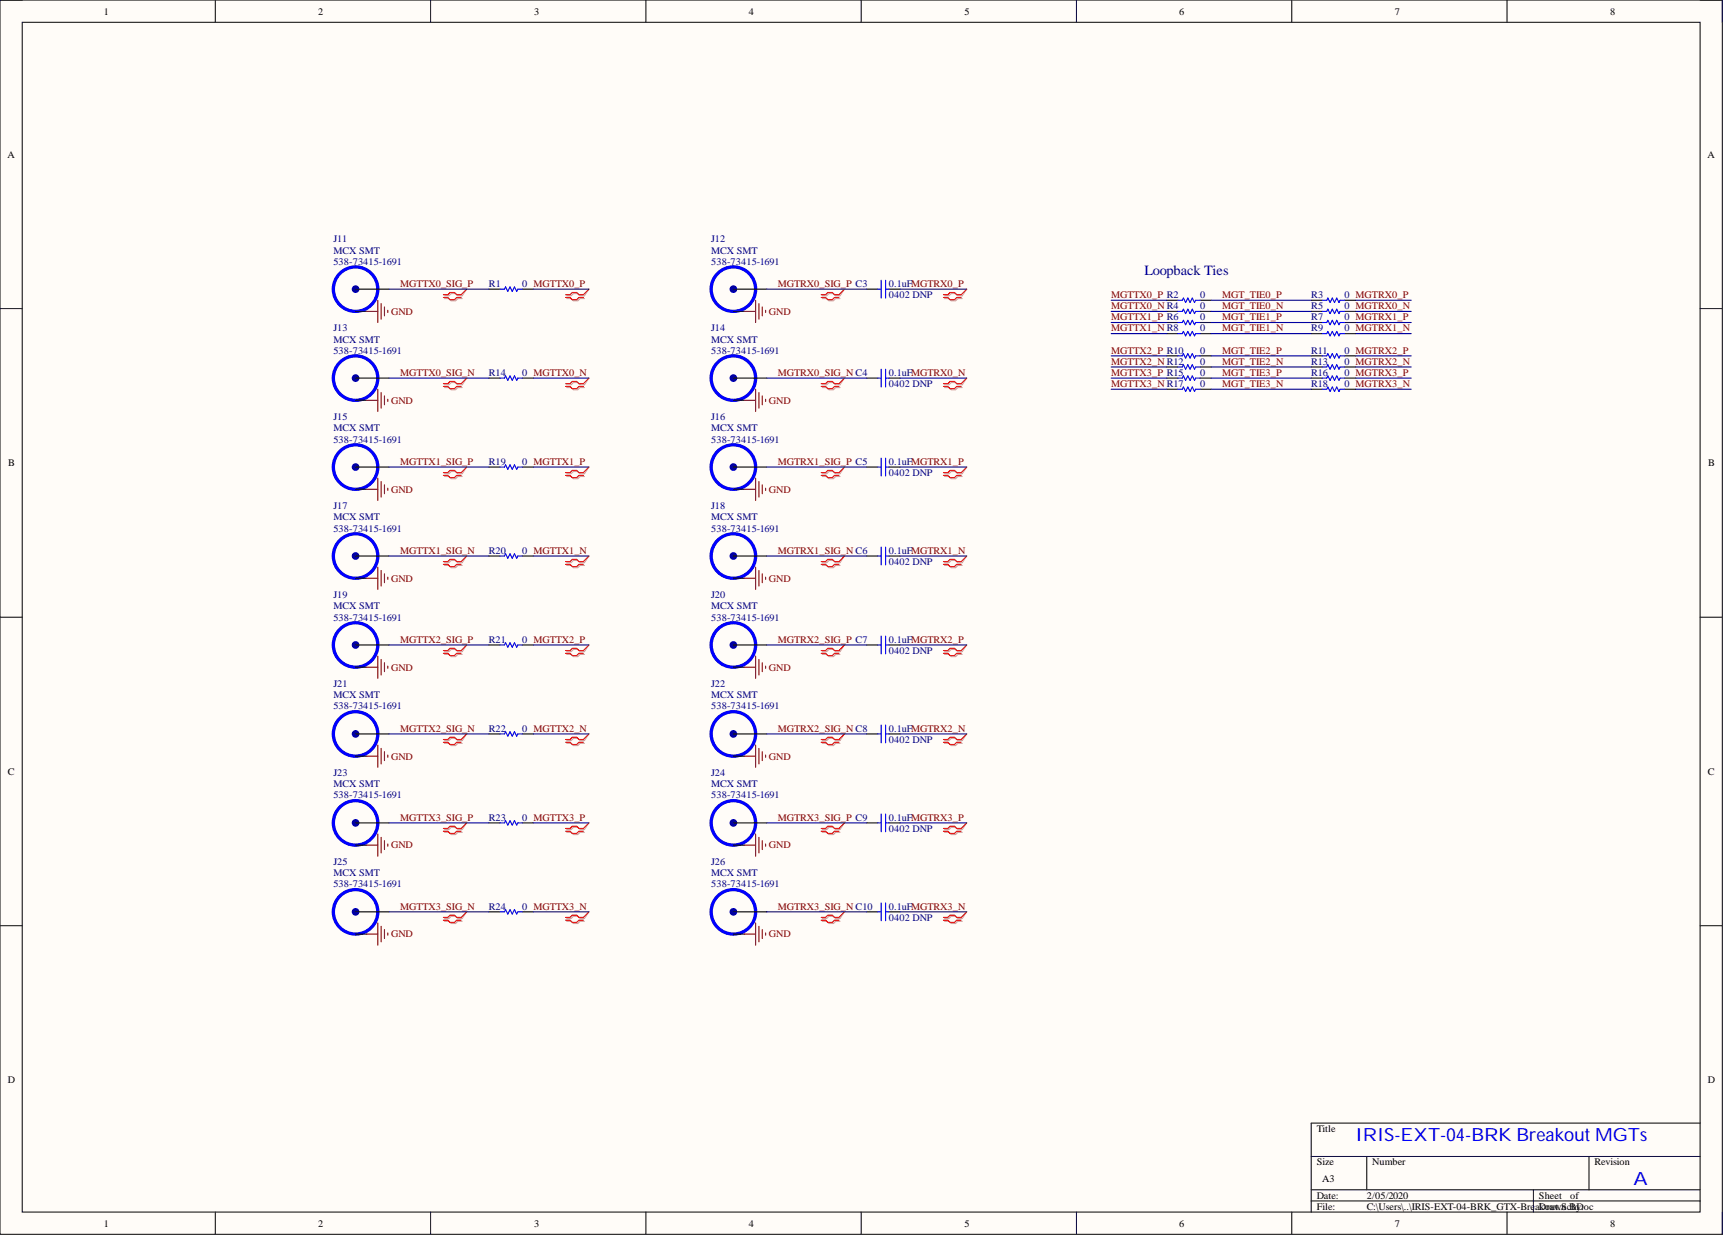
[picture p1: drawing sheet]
<svg xmlns="http://www.w3.org/2000/svg" width="393mm" height="282mm" viewBox="0 0 393 282" stroke-linecap="round" stroke-linejoin="round" font-family="sans-serif">
<defs><g id="words">
<g font-size="4.1" fill="#00f">
<text x="309.5" y="260.3">IRIS-EXT-04-BRK Breakout MGTs</text>
<text x="372.9" y="270.5">A</text>
</g>
<text font-size="3.2" fill="#000080" x="261.3" y="62.8">Loopback Ties</text>
<g font-size="2.3">
<text x="23.7" y="3.3">1</text>
<text x="72.6" y="3.3">2</text>
<text x="121.9" y="3.3">3</text>
<text x="171" y="3.3">4</text>
<text x="220.2" y="3.3">5</text>
<text x="269.2" y="3.3">6</text>
<text x="318.4" y="3.3">7</text>
<text x="367.6" y="3.3">8</text>
<text x="1.7" y="36">A</text>
<text x="389.8" y="36">A</text>
<text x="1.9" y="106.4">B</text>
<text x="390" y="106.4">B</text>
<text x="1.8" y="176.8">C</text>
<text x="389.9" y="176.8">C</text>
<text x="1.8" y="247.3">D</text>
<text x="389.9" y="247.3">D</text>
<text x="300.6" y="258.4">Title</text>
<text x="300.6" y="266">Size</text>
<text x="301.9" y="269.8">A3</text>
<text x="313.3" y="266">Number</text>
<text x="364" y="266">Revision</text>
<text x="300.6" y="273.6">Date:</text>
<text x="312" y="273.6">2/05/2020</text>
<text x="351.3" y="273.6">Sheet</text>
<text x="358.5" y="273.6">of</text>
<text x="23.7" y="279.9">1</text>
<text x="72.6" y="279.9">2</text>
<text x="121.9" y="279.9">3</text>
<text x="171" y="279.9">4</text>
<text x="220.2" y="279.9">5</text>
<text x="269.2" y="279.9">6</text>
<text x="300.6" y="276.1">File:</text>
<text x="312" y="276.1">C:\Users\..\IRIS-EXT-04-BRK_GTX-Breakout.SchD</text>
<text x="318.4" y="279.9">7</text>
<text x="351.3" y="276.1">Drawn By:oc</text>
<text x="367.6" y="279.9">8</text>
</g>
<g font-size="2.3" fill="#000080">
<text x="76.1" y="55.3">J11</text>
<text x="76.1" y="57.9">MCX SMT</text>
<text x="162.4" y="55.3">J12</text>
<text x="162.4" y="57.9">MCX SMT</text>
<text x="76.1" y="60.4">538-73415-1691</text>
<text x="111.6" y="65.5">R1</text>
<text x="119.2" y="65.5">0 MGTTX0_P</text>
<text x="162.4" y="60.4">538-73415-1691</text>
<text x="202.9" y="65.5">0.1uFMGTRX0_P</text>
<text x="202.9" y="68">0402 DNP</text>
<text x="274" y="68">0</text>
<text x="274" y="70.6">0</text>
<text x="299.3" y="68">R3</text>
<text x="299.3" y="70.6">R5</text>
<text x="306.9" y="68">0 MGTRX0_P</text>
<text x="306.9" y="70.6">0 MGTRX0_N</text>
<text x="76.1" y="75.6">J13</text>
<text x="162.4" y="75.6">J14</text>
<text x="274" y="73.1">0</text>
<text x="274" y="75.6">0</text>
<text x="299.3" y="73.1">R7</text>
<text x="299.3" y="75.6">R9</text>
<text x="306.9" y="73.1">0 MGTRX1_P</text>
<text x="306.9" y="75.6">0 MGTRX1_N</text>
<text x="76.1" y="80.7">538-73415-1691</text>
<text x="76.1" y="78.2">MCX SMT</text>
<text x="162.4" y="80.7">538-73415-1691</text>
<text x="162.4" y="78.2">MCX SMT</text>
<text x="274" y="80.7">0</text>
<text x="274" y="83.3">0</text>
<text x="299.3" y="80.7">R11</text>
<text x="299.3" y="83.3">R13</text>
<text x="306.9" y="80.7">0 MGTRX2_P</text>
<text x="306.9" y="83.3">0 MGTRX2_N</text>
<text x="111.6" y="85.8">R14</text>
<text x="119.2" y="85.8">0 MGTTX0_N</text>
<text x="202.9" y="85.8">0.1uFMGTRX0_N</text>
<text x="202.9" y="88.3">0402 DNP</text>
<text x="274" y="85.8">0</text>
<text x="274" y="88.3">0</text>
<text x="299.3" y="85.8">R16</text>
<text x="299.3" y="88.3">R18</text>
<text x="306.9" y="85.8">0 MGTRX3_P</text>
<text x="306.9" y="88.3">0 MGTRX3_N</text>
<text x="76.1" y="95.9">J15</text>
<text x="162.4" y="95.9">J16</text>
<text x="76.1" y="101">538-73415-1691</text>
<text x="76.1" y="98.5">MCX SMT</text>
<text x="162.4" y="101">538-73415-1691</text>
<text x="162.4" y="98.5">MCX SMT</text>
<text x="111.6" y="106.1">R19</text>
<text x="119.2" y="106.1">0 MGTTX1_P</text>
<text x="202.9" y="106.1">0.1uFMGTRX1_P</text>
<text x="202.9" y="108.6">0402 DNP</text>
<text x="76.1" y="116.2">J17</text>
<text x="76.1" y="118.8">MCX SMT</text>
<text x="162.4" y="116.2">J18</text>
<text x="162.4" y="118.8">MCX SMT</text>
<text x="76.1" y="121.3">538-73415-1691</text>
<text x="162.4" y="121.3">538-73415-1691</text>
<text x="111.6" y="126.4">R20</text>
<text x="119.2" y="126.4">0 MGTTX1_N</text>
<text x="202.9" y="126.4">0.1uFMGTRX1_N</text>
<text x="202.9" y="128.9">0402 DNP</text>
<text x="76.1" y="136.5">J19</text>
<text x="162.4" y="136.5">J20</text>
<text x="76.1" y="141.6">538-73415-1691</text>
<text x="76.1" y="139.1">MCX SMT</text>
<text x="162.4" y="141.6">538-73415-1691</text>
<text x="162.4" y="139.1">MCX SMT</text>
<text x="111.6" y="146.7">R21</text>
<text x="119.2" y="146.7">0 MGTTX2_P</text>
<text x="202.9" y="146.7">0.1uFMGTRX2_P</text>
<text x="202.9" y="149.2">0402 DNP</text>
<text x="76.1" y="161.9">538-73415-1691</text>
<text x="76.1" y="156.8">J21</text>
<text x="76.1" y="159.4">MCX SMT</text>
<text x="162.4" y="161.9">538-73415-1691</text>
<text x="162.4" y="156.8">J22</text>
<text x="162.4" y="159.4">MCX SMT</text>
<text x="111.6" y="167">R22</text>
<text x="119.2" y="167">0 MGTTX2_N</text>
<text x="202.9" y="167">0.1uFMGTRX2_N</text>
<text x="202.9" y="169.5">0402 DNP</text>
<text x="76.1" y="177.2">J23</text>
<text x="76.1" y="179.7">MCX SMT</text>
<text x="162.4" y="177.2">J24</text>
<text x="162.4" y="179.7">MCX SMT</text>
<text x="76.1" y="182.2">538-73415-1691</text>
<text x="162.4" y="182.2">538-73415-1691</text>
<text x="111.6" y="187.3">R23</text>
<text x="119.2" y="187.3">0 MGTTX3_P</text>
<text x="202.9" y="187.3">0.1uFMGTRX3_P</text>
<text x="202.9" y="189.8">0402 DNP</text>
<text x="76.1" y="197.5">J25</text>
<text x="162.4" y="197.5">J26</text>
<text x="76.1" y="202.5">538-73415-1691</text>
<text x="76.1" y="200">MCX SMT</text>
<text x="162.4" y="202.5">538-73415-1691</text>
<text x="162.4" y="200">MCX SMT</text>
<text x="111.6" y="207.6">R24</text>
<text x="119.2" y="207.6">0 MGTTX3_N</text>
<text x="202.9" y="207.6">0.1uFMGTRX3_N</text>
<text x="202.9" y="210.1">0402 DNP</text>
</g>
<g font-size="2.3" fill="#800000">
<text x="91.3" y="65.5">MGTTX0_SIG_P</text>
<text x="177.6" y="65.5">MGTRX0_SIG_P C3</text>
<text x="89.3" y="71.8">GND</text>
<text x="175.5" y="71.8">GND</text>
<text x="253.7" y="68">MGTTX0_P R2</text>
<text x="253.7" y="70.6">MGTTX0_N R4</text>
<text x="279" y="68">MGT_TIE0_P</text>
<text x="279" y="70.6">MGT_TIE0_N</text>
<text x="253.7" y="73.1">MGTTX1_P R6</text>
<text x="253.7" y="75.6">MGTTX1_N R8</text>
<text x="279" y="73.1">MGT_TIE1_P</text>
<text x="279" y="75.6">MGT_TIE1_N</text>
<text x="253.7" y="80.7">MGTTX2_P R10</text>
<text x="253.7" y="83.3">MGTTX2_N R12</text>
<text x="279" y="80.7">MGT_TIE2_P</text>
<text x="279" y="83.3">MGT_TIE2_N</text>
<text x="91.3" y="85.8">MGTTX0_SIG_N</text>
<text x="177.6" y="85.8">MGTRX0_SIG_N C4</text>
<text x="253.7" y="85.8">MGTTX3_P R15</text>
<text x="253.7" y="88.3">MGTTX3_N R17</text>
<text x="279" y="85.8">MGT_TIE3_P</text>
<text x="279" y="88.3">MGT_TIE3_N</text>
<text x="89.3" y="92.1">GND</text>
<text x="175.5" y="92.1">GND</text>
<text x="91.3" y="106.1">MGTTX1_SIG_P</text>
<text x="177.6" y="106.1">MGTRX1_SIG_P C5</text>
<text x="89.3" y="112.4">GND</text>
<text x="175.5" y="112.4">GND</text>
<text x="91.3" y="126.4">MGTTX1_SIG_N</text>
<text x="177.6" y="126.4">MGTRX1_SIG_N C6</text>
<text x="89.3" y="132.7">GND</text>
<text x="175.5" y="132.7">GND</text>
<text x="91.3" y="146.7">MGTTX2_SIG_P</text>
<text x="177.6" y="146.7">MGTRX2_SIG_P C7</text>
<text x="89.3" y="153">GND</text>
<text x="175.5" y="153">GND</text>
<text x="91.3" y="167">MGTTX2_SIG_N</text>
<text x="177.6" y="167">MGTRX2_SIG_N C8</text>
<text x="89.3" y="173.3">GND</text>
<text x="175.5" y="173.3">GND</text>
<text x="91.3" y="187.3">MGTTX3_SIG_P</text>
<text x="177.6" y="187.3">MGTRX3_SIG_P C9</text>
<text x="89.3" y="193.6">GND</text>
<text x="175.5" y="193.6">GND</text>
<text x="91.3" y="207.6">MGTTX3_SIG_N</text>
<text x="177.6" y="207.6">MGTRX3_SIG_N C10</text>
<text x="89.3" y="214">GND</text>
<text x="175.5" y="214">GND</text>
</g>
</g></defs>
<path d="M0 0h393.2v281.7h-393.2z" fill-rule="evenodd" fill="#fffcf8"/>
<path d="M0 0h393.2v281.7h-393.2z" fill="none" stroke="#000" stroke-width=".23"/>
<path d="M5.1 5.1h383v271.5h-383z" fill-rule="evenodd" fill="#fffcf8"/>
<g fill="none" stroke="#000" stroke-width=".23">
<path d="M0 0h5.1M5.1 5.1h383v271.5h-383zM49.1 0v5.1M98.3 0v5.1M147.4 0v5.1M196.6 0v5.1M245.7 0v5.1M294.9 0v5.1M344 0v5.1M388.1 0h5.1v5.1M0 70.4h5.1M388.1 70.4h5.1"/>
<path d="M0 140.9h5.1M388.1 140.9h5.1M0 211.3h5.1M388.1 211.3h5.1M388.1 256.3h-88.8v20.3M49.1 276.6v5.1M98.3 276.6v5.1M147.4 276.6v5.1M196.6 276.6v5.1M245.7 276.6v5.1M294.9 276.6v5.1M299.3 263.9h88.8"/>
<path d="M299.3 271.6h88.8M299.3 274.1h88.8M312 263.9v7.7M344 276.6v5.1M350.1 271.6v5M362.8 263.9v7.7M393.2 276.6v5.1"/>
</g>
<circle cx="81.2" cy="66" r="5.1" fill="none" stroke="#00f" stroke-width=".75"/>
<path d="M81.2 71.1h2.5" fill="none" stroke="#000" stroke-width=".25"/>
<circle cx="81.2" cy="66" r=".76" fill="#0000bf"/>
<circle cx="81.2" cy="66" r=".76" fill="none" stroke="#0000bf" stroke-width=".23"/>
<path d="M81.2 66h7.6M81.2 91.4h2.5" fill="none" stroke="#000" stroke-width=".25"/>
<circle cx="81.2" cy="86.3" r="5.1" fill="none" stroke="#00f" stroke-width=".75"/>
<circle cx="81.2" cy="86.3" r=".76" fill="#0000bf"/>
<circle cx="81.2" cy="86.3" r=".76" fill="none" stroke="#0000bf" stroke-width=".23"/>
<path d="M111.6 66h2.6M119.2 66h2.6M81.2 86.3h7.6M111.6 86.3h2.6M119.2 86.3h2.6M81.2 111.7h2.5" fill="none" stroke="#000" stroke-width=".25"/>
<path d="M114.2 66h1l.2-.5 .5 1 .5-1 .5 1 .6-1 .5 1 .2-.5h1M114.2 86.3h1l.2-.5 .5 1 .5-1 .5 1 .6-1 .5 1 .2-.5h1" fill="none" stroke="#00f" stroke-width=".25"/>
<path d="M83.7 71.1h2.5M86.2 68.5v5.1M87 69.3v3.5M87.8 70.1v2M88.5 70.8v.5M83.7 91.4h2.5M86.2 88.8v5.1M87 89.6v3.6M87.8 90.4v2M88.5 91.1v.5" fill="none" stroke="#800000" stroke-width=".25"/>
<circle cx="81.2" cy="106.6" r="5.1" fill="none" stroke="#00f" stroke-width=".75"/>
<circle cx="81.2" cy="106.6" r=".76" fill="#0000bf"/>
<circle cx="81.2" cy="106.6" r=".76" fill="none" stroke="#0000bf" stroke-width=".23"/>
<path d="M81.2 106.6h7.6M111.6 106.6h2.6M119.2 106.6h2.6M81.2 132h2.5" fill="none" stroke="#000" stroke-width=".25"/>
<path d="M83.7 111.7h2.5M86.2 109.1v5.1M87 109.9v3.6M87.8 110.7v2M88.5 111.4v.5" fill="none" stroke="#800000" stroke-width=".25"/>
<path d="M114.2 106.6h1l.2-.5 .5 1 .5-1 .5 1 .6-1 .5 1 .2-.5h1" fill="none" stroke="#00f" stroke-width=".25"/>
<circle cx="81.2" cy="126.9" r="5.1" fill="none" stroke="#00f" stroke-width=".75"/>
<circle cx="81.2" cy="126.9" r=".76" fill="#0000bf"/>
<circle cx="81.2" cy="126.9" r=".76" fill="none" stroke="#0000bf" stroke-width=".23"/>
<path d="M81.2 126.9h7.6M111.6 126.9h2.6M119.2 126.9h2.6M81.2 152.3h2.5" fill="none" stroke="#000" stroke-width=".25"/>
<path d="M83.7 132h2.5M86.2 129.4v5.1M87 130.2v3.6M87.8 131v2M88.5 131.7v.5" fill="none" stroke="#800000" stroke-width=".25"/>
<path d="M114.2 126.9h1l.2-.5 .5 1 .5-1 .5 1 .6-1 .5 1 .2-.5h1" fill="none" stroke="#00f" stroke-width=".25"/>
<circle cx="81.2" cy="147.2" r="5.1" fill="none" stroke="#00f" stroke-width=".75"/>
<circle cx="81.2" cy="147.2" r=".76" fill="#0000bf"/>
<circle cx="81.2" cy="147.2" r=".76" fill="none" stroke="#0000bf" stroke-width=".23"/>
<path d="M81.2 147.2h7.6M111.6 147.2h2.6M119.2 147.2h2.6M81.2 172.6h2.5" fill="none" stroke="#000" stroke-width=".25"/>
<path d="M83.7 152.3h2.5M86.2 149.7v5.1M87 150.5v3.6M87.8 151.3v2M88.5 152v.5" fill="none" stroke="#800000" stroke-width=".25"/>
<path d="M114.2 147.2h1l.2-.5 .5 1 .5-1 .5 1 .6-1 .5 1 .2-.5h1" fill="none" stroke="#00f" stroke-width=".25"/>
<circle cx="81.2" cy="167.5" r="5.1" fill="none" stroke="#00f" stroke-width=".75"/>
<circle cx="81.2" cy="167.5" r=".76" fill="#0000bf"/>
<circle cx="81.2" cy="167.5" r=".76" fill="none" stroke="#0000bf" stroke-width=".23"/>
<path d="M81.2 167.5h7.6M111.6 167.5h2.6M119.2 167.5h2.6M81.2 192.9h2.5" fill="none" stroke="#000" stroke-width=".25"/>
<path d="M83.7 172.6h2.5M86.2 170v5.1M87 170.8v3.6M87.8 171.6v2M88.5 172.3v.5" fill="none" stroke="#800000" stroke-width=".25"/>
<path d="M114.2 167.5h1l.2-.5 .5 1 .5-1 .5 1 .6-1 .5 1 .2-.5h1" fill="none" stroke="#00f" stroke-width=".25"/>
<circle cx="81.2" cy="187.8" r="5.1" fill="none" stroke="#00f" stroke-width=".75"/>
<circle cx="81.2" cy="187.8" r=".76" fill="#0000bf"/>
<circle cx="81.2" cy="187.8" r=".76" fill="none" stroke="#0000bf" stroke-width=".23"/>
<path d="M81.2 187.8h7.6M111.6 187.8h2.6M119.2 187.8h2.6M81.2 213.2h2.5" fill="none" stroke="#000" stroke-width=".25"/>
<path d="M83.7 192.9h2.5M86.2 190.3v5.1M87 191.1v3.6M87.8 191.9v2M88.5 192.6v.5" fill="none" stroke="#800000" stroke-width=".25"/>
<path d="M114.2 187.8h1l.2-.5 .5 1 .5-1 .5 1 .6-1 .5 1 .2-.5h1" fill="none" stroke="#00f" stroke-width=".25"/>
<circle cx="81.2" cy="208.1" r="5.1" fill="none" stroke="#00f" stroke-width=".75"/>
<circle cx="81.2" cy="208.1" r=".76" fill="#0000bf"/>
<circle cx="81.2" cy="208.1" r=".76" fill="none" stroke="#0000bf" stroke-width=".23"/>
<path d="M167.4 71.1h2.6M81.2 208.1h7.6M111.6 208.1h2.6M119.2 208.1h2.6" fill="none" stroke="#000" stroke-width=".25"/>
<path d="M83.7 213.2h2.5M86.2 210.7v5M87 211.4v3.6M87.8 212.2v2M88.5 212.9v.5" fill="none" stroke="#800000" stroke-width=".25"/>
<path d="M114.2 208.1h1l.2-.5 .5 1 .5-1 .5 1 .6-1 .5 1 .2-.5h1" fill="none" stroke="#00f" stroke-width=".25"/>
<circle cx="167.4" cy="66" r="5.1" fill="none" stroke="#00f" stroke-width=".75"/>
<circle cx="167.4" cy="66" r=".76" fill="#0000bf"/>
<circle cx="167.4" cy="66" r=".76" fill="none" stroke="#0000bf" stroke-width=".23"/>
<path d="M167.4 66h7.6M167.4 91.4h2.6" fill="none" stroke="#000" stroke-width=".25"/>
<circle cx="167.4" cy="86.3" r="5.1" fill="none" stroke="#00f" stroke-width=".75"/>
<circle cx="167.4" cy="86.3" r=".76" fill="#0000bf"/>
<circle cx="167.4" cy="86.3" r=".76" fill="none" stroke="#0000bf" stroke-width=".23"/>
<path d="M167.4 86.3h7.6M167.4 111.7h2.6" fill="none" stroke="#000" stroke-width=".25"/>
<path d="M170 71.1h2.5M172.5 68.5v5.1M173.3 69.3v3.5M174 70.1v2M174.8 70.8v.5M170 91.4h2.5M172.5 88.8v5.1M173.3 89.6v3.6M174 90.4v2M174.8 91.1v.5" fill="none" stroke="#800000" stroke-width=".25"/>
<circle cx="167.4" cy="106.6" r="5.1" fill="none" stroke="#00f" stroke-width=".75"/>
<circle cx="167.4" cy="106.6" r=".76" fill="#0000bf"/>
<circle cx="167.4" cy="106.6" r=".76" fill="none" stroke="#0000bf" stroke-width=".23"/>
<path d="M167.4 106.6h7.6M167.4 132h2.6" fill="none" stroke="#000" stroke-width=".25"/>
<path d="M170 111.7h2.5M172.5 109.1v5.1M173.3 109.9v3.6M174 110.7v2M174.8 111.4v.5" fill="none" stroke="#800000" stroke-width=".25"/>
<circle cx="167.4" cy="126.9" r="5.1" fill="none" stroke="#00f" stroke-width=".75"/>
<circle cx="167.4" cy="126.9" r=".76" fill="#0000bf"/>
<circle cx="167.4" cy="126.9" r=".76" fill="none" stroke="#0000bf" stroke-width=".23"/>
<path d="M167.4 126.9h7.6M167.4 152.3h2.6" fill="none" stroke="#000" stroke-width=".25"/>
<path d="M170 132h2.5M172.5 129.4v5.1M173.3 130.2v3.6M174 131v2M174.8 131.7v.5" fill="none" stroke="#800000" stroke-width=".25"/>
<circle cx="167.4" cy="147.2" r="5.1" fill="none" stroke="#00f" stroke-width=".75"/>
<circle cx="167.4" cy="147.2" r=".76" fill="#0000bf"/>
<circle cx="167.4" cy="147.2" r=".76" fill="none" stroke="#0000bf" stroke-width=".23"/>
<path d="M167.4 147.2h7.6M167.4 172.6h2.6" fill="none" stroke="#000" stroke-width=".25"/>
<path d="M170 152.3h2.5M172.5 149.7v5.1M173.3 150.5v3.6M174 151.3v2M174.8 152v.5" fill="none" stroke="#800000" stroke-width=".25"/>
<circle cx="167.4" cy="167.5" r="5.1" fill="none" stroke="#00f" stroke-width=".75"/>
<circle cx="167.4" cy="167.5" r=".76" fill="#0000bf"/>
<circle cx="167.4" cy="167.5" r=".76" fill="none" stroke="#0000bf" stroke-width=".23"/>
<path d="M167.4 167.5h7.6M167.4 192.9h2.6" fill="none" stroke="#000" stroke-width=".25"/>
<path d="M170 172.6h2.5M172.5 170v5.1M173.3 170.8v3.6M174 171.6v2M174.8 172.3v.5" fill="none" stroke="#800000" stroke-width=".25"/>
<circle cx="167.4" cy="187.8" r="5.1" fill="none" stroke="#00f" stroke-width=".75"/>
<circle cx="167.4" cy="187.8" r=".76" fill="#0000bf"/>
<circle cx="167.4" cy="187.8" r=".76" fill="none" stroke="#0000bf" stroke-width=".23"/>
<path d="M167.4 187.8h7.6M167.4 213.2h2.6" fill="none" stroke="#000" stroke-width=".25"/>
<path d="M170 192.9h2.5M172.5 190.3v5.1M173.3 191.1v3.6M174 191.9v2M174.8 192.6v.5" fill="none" stroke="#800000" stroke-width=".25"/>
<circle cx="167.4" cy="208.1" r="5.1" fill="none" stroke="#00f" stroke-width=".75"/>
<circle cx="167.4" cy="208.1" r=".76" fill="#0000bf"/>
<circle cx="167.4" cy="208.1" r=".76" fill="none" stroke="#0000bf" stroke-width=".23"/>
<g fill="none" stroke="#000" stroke-width=".25">
<path d="M197.9 66h2.5M202.9 66h2.6M266.4 68.5h2.5M266.4 71.1h2.5M266.4 73.6h2.5M266.4 76.1h2.5M274 68.5h2.5M274 71.1h2.5M274 73.6h2.5M274 76.1h2.5M299.3 68.5h2.6M299.3 71.1h2.6"/>
<path d="M299.3 73.6h2.6M299.3 76.1h2.6M306.9 68.5h2.6M306.9 71.1h2.6M306.9 73.6h2.6M306.9 76.1h2.6M197.9 86.3h2.5M202.9 86.3h2.6M266.4 86.3h2.5M266.4 81.2h2.5M266.4 83.8h2.5M266.4 88.8h2.5"/>
<path d="M274 86.3h2.5M274 81.2h2.5M274 83.8h2.5M274 88.8h2.5M299.3 86.3h2.6M299.3 81.2h2.6M299.3 83.8h2.6M299.3 88.8h2.6M306.9 86.3h2.6M306.9 81.2h2.6M306.9 83.8h2.6M306.9 88.8h2.6"/>
<path d="M197.9 106.6h2.5M202.9 106.6h2.6M197.9 126.9h2.5M202.9 126.9h2.6M197.9 147.2h2.5M202.9 147.2h2.6M197.9 167.5h2.5M202.9 167.5h2.6M197.9 187.8h2.5M202.9 187.8h2.6M167.4 208.1h7.6M197.9 208.1h2.5"/>
<path d="M202.9 208.1h2.6"/>
</g>
<path d="M170 213.2h2.5M172.5 210.7v5M173.3 211.4v3.6M174 212.2v2M174.8 212.9v.5" fill="none" stroke="#800000" stroke-width=".25"/>
<g fill="none" stroke="#d0a19e" stroke-width=".25">
<path d="M101.5 68.2h1l.5 .5h1l.5-.5h1M101.5 67.5h1l.5-.5h1l.5 .5h1M129.4 68.2h1l.5 .5h1l.5-.5h1M129.4 67.5h1l.5-.5h1l.5 .5h1M187.7 68.2h1l.5 .5h1.1l.5-.5h1M187.7 67.5h1l.5-.5h1.1l.5 .5h1M215.6 68.2h1l.5 .5h1.1l.5-.5h1M215.6 67.5h1l.5-.5h1.1l.5 .5h1M101.5 88.5h1l.5 .5h1l.5-.5h1M101.5 87.8h1l.5-.5h1l.5 .5h1M129.4 88.5h1l.5 .5h1l.5-.5h1M129.4 87.8h1l.5-.5h1l.5 .5h1"/>
<path d="M187.7 88.5h1l.5 .5h1.1l.5-.5h1M187.7 87.8h1l.5-.5h1.1l.5 .5h1M215.6 88.5h1l.5 .5h1.1l.5-.5h1M215.6 87.8h1l.5-.5h1.1l.5 .5h1M101.5 108.8h1l.5 .5h1l.5-.5h1M101.5 108.1h1l.5-.5h1l.5 .5h1M129.4 108.8h1l.5 .5h1l.5-.5h1M129.4 108.1h1l.5-.5h1l.5 .5h1M187.7 108.8h1l.5 .5h1.1l.5-.5h1M187.7 108.1h1l.5-.5h1.1l.5 .5h1M215.6 108.8h1l.5 .5h1.1l.5-.5h1M215.6 108.1h1l.5-.5h1.1l.5 .5h1"/>
<path d="M101.5 129.1h1l.5 .5h1l.5-.5h1M101.5 128.4h1l.5-.5h1l.5 .5h1M129.4 129.1h1l.5 .5h1l.5-.5h1M129.4 128.4h1l.5-.5h1l.5 .5h1M187.7 129.1h1l.5 .5h1.1l.5-.5h1M187.7 128.4h1l.5-.5h1.1l.5 .5h1M215.6 129.1h1l.5 .5h1.1l.5-.5h1M215.6 128.4h1l.5-.5h1.1l.5 .5h1M101.5 149.4h1l.5 .5h1l.5-.5h1M101.5 148.7h1l.5-.5h1l.5 .5h1M129.4 149.4h1l.5 .5h1l.5-.5h1M129.4 148.7h1l.5-.5h1l.5 .5h1"/>
<path d="M187.7 149.4h1l.5 .5h1.1l.5-.5h1M187.7 148.7h1l.5-.5h1.1l.5 .5h1M215.6 149.4h1l.5 .5h1.1l.5-.5h1M215.6 148.7h1l.5-.5h1.1l.5 .5h1M101.5 169.7h1l.5 .5h1l.5-.5h1M101.5 169h1l.5-.5h1l.5 .5h1M129.4 169.7h1l.5 .5h1l.5-.5h1M129.4 169h1l.5-.5h1l.5 .5h1M187.7 169.7h1l.5 .5h1.1l.5-.5h1M187.7 169h1l.5-.5h1.1l.5 .5h1M215.6 169.7h1l.5 .5h1.1l.5-.5h1M215.6 169h1l.5-.5h1.1l.5 .5h1"/>
<path d="M101.5 190h1l.5 .5h1l.5-.5h1M101.5 189.3h1l.5-.5h1l.5 .5h1M129.4 190h1l.5 .5h1l.5-.5h1M129.4 189.3h1l.5-.5h1l.5 .5h1M187.7 190h1l.5 .5h1.1l.5-.5h1M187.7 189.3h1l.5-.5h1.1l.5 .5h1M215.6 190h1l.5 .5h1.1l.5-.5h1M215.6 189.3h1l.5-.5h1.1l.5 .5h1M101.5 210.3h1l.5 .5h1l.5-.5h1M101.5 209.6h1l.5-.5h1l.5 .5h1M129.4 210.3h1l.5 .5h1l.5-.5h1M129.4 209.6h1l.5-.5h1l.5 .5h1"/>
<path d="M187.7 210.3h1l.5 .5h1.1l.5-.5h1M187.7 209.6h1l.5-.5h1.1l.5 .5h1M215.6 210.3h1l.5 .5h1.1l.5-.5h1M215.6 209.6h1l.5-.5h1.1l.5 .5h1"/>
</g>
<g fill="none" stroke="#d0a19e" stroke-width=".23">
<path d="M106.5 66l-1 1.5M134.4 66l-1 1.5M192.8 66l-1 1.5M220.7 66l-1 1.5M106.5 86.3l-1 1.5M134.4 86.3l-1 1.5M192.8 86.3l-1 1.5M220.7 86.3l-1 1.5M106.5 106.6l-1 1.5M134.4 106.6l-1 1.5M192.8 106.6l-1 1.5M220.7 106.6l-1 1.5"/>
<path d="M106.5 126.9l-1 1.5M134.4 126.9l-1 1.5M192.8 126.9l-1 1.5M220.7 126.9l-1 1.5M106.5 147.2l-1 1.5M134.4 147.2l-1 1.5M192.8 147.2l-1 1.5M220.7 147.2l-1 1.5M106.5 167.5l-1 1.5M134.4 167.5l-1 1.5M192.8 167.5l-1 1.5M220.7 167.5l-1 1.5"/>
<path d="M106.5 187.8l-1 1.5M134.4 187.8l-1 1.5M192.8 187.8l-1 1.5M220.7 187.8l-1 1.5M106.5 208.1l-1 1.5M134.4 208.1l-1 1.5M192.8 208.1l-1 1.5M220.7 208.1l-1 1.5"/>
</g>
<g fill="none" stroke="#f00" stroke-width=".25">
<path d="M101.2 67.9h1l.5 .5h1.1l.5-.5h1M101.2 67.3h1l.5-.5h1.1l.5 .5h1M129.1 67.9h1l.5 .5h1.1l.5-.5h1M129.1 67.3h1l.5-.5h1.1l.5 .5h1M187.5 67.9h1l.5 .5h1l.5-.5h1M187.5 67.3h1l.5-.5h1l.5 .5h1M215.4 67.9h1l.5 .5h1l.5-.5h1M215.4 67.3h1l.5-.5h1l.5 .5h1M101.2 88.2h1l.5 .5h1.1l.5-.5h1M101.2 87.6h1l.5-.5h1.1l.5 .5h1M129.1 88.2h1l.5 .5h1.1l.5-.5h1M129.1 87.6h1l.5-.5h1.1l.5 .5h1"/>
<path d="M187.5 88.2h1l.5 .5h1l.5-.5h1M187.5 87.6h1l.5-.5h1l.5 .5h1M215.4 88.2h1l.5 .5h1l.5-.5h1M215.4 87.6h1l.5-.5h1l.5 .5h1M101.2 108.5h1l.5 .5h1.1l.5-.5h1M101.2 107.9h1l.5-.5h1.1l.5 .5h1M129.1 108.5h1l.5 .5h1.1l.5-.5h1M129.1 107.9h1l.5-.5h1.1l.5 .5h1M187.5 108.5h1l.5 .5h1l.5-.5h1M187.5 107.9h1l.5-.5h1l.5 .5h1M215.4 108.5h1l.5 .5h1l.5-.5h1M215.4 107.9h1l.5-.5h1l.5 .5h1"/>
<path d="M101.2 128.8h1l.5 .5h1.1l.5-.5h1M101.2 128.2h1l.5-.5h1.1l.5 .5h1M129.1 128.8h1l.5 .5h1.1l.5-.5h1M129.1 128.2h1l.5-.5h1.1l.5 .5h1M187.5 128.8h1l.5 .5h1l.5-.5h1M187.5 128.2h1l.5-.5h1l.5 .5h1M215.4 128.8h1l.5 .5h1l.5-.5h1M215.4 128.2h1l.5-.5h1l.5 .5h1M101.2 149.1h1l.5 .5h1.1l.5-.5h1M101.2 148.5h1l.5-.5h1.1l.5 .5h1M129.1 149.1h1l.5 .5h1.1l.5-.5h1M129.1 148.5h1l.5-.5h1.1l.5 .5h1"/>
<path d="M187.5 149.1h1l.5 .5h1l.5-.5h1M187.5 148.5h1l.5-.5h1l.5 .5h1M215.4 149.1h1l.5 .5h1l.5-.5h1M215.4 148.5h1l.5-.5h1l.5 .5h1M101.2 169.4h1l.5 .5h1.1l.5-.5h1M101.2 168.8h1l.5-.5h1.1l.5 .5h1M129.1 169.4h1l.5 .5h1.1l.5-.5h1M129.1 168.8h1l.5-.5h1.1l.5 .5h1M187.5 169.4h1l.5 .5h1l.5-.5h1M187.5 168.8h1l.5-.5h1l.5 .5h1M215.4 169.4h1l.5 .5h1l.5-.5h1M215.4 168.8h1l.5-.5h1l.5 .5h1"/>
<path d="M101.2 189.7h1l.5 .5h1.1l.5-.5h1M101.2 189.1h1l.5-.5h1.1l.5 .5h1M129.1 189.7h1l.5 .5h1.1l.5-.5h1M129.1 189.1h1l.5-.5h1.1l.5 .5h1M187.5 189.7h1l.5 .5h1l.5-.5h1M187.5 189.1h1l.5-.5h1l.5 .5h1M215.4 189.7h1l.5 .5h1l.5-.5h1M215.4 189.1h1l.5-.5h1l.5 .5h1M101.2 210h1l.5 .5h1.1l.5-.5h1M101.2 209.4h1l.5-.5h1.1l.5 .5h1M129.1 210h1l.5 .5h1.1l.5-.5h1M129.1 209.4h1l.5-.5h1.1l.5 .5h1"/>
<path d="M187.5 210h1l.5 .5h1l.5-.5h1M187.5 209.4h1l.5-.5h1l.5 .5h1M215.4 210h1l.5 .5h1l.5-.5h1M215.4 209.4h1l.5-.5h1l.5 .5h1"/>
</g>
<g fill="none" stroke="#f00" stroke-width=".23">
<path d="M106.5 66l-1.2 1.3M134.4 66l-1.2 1.3M192.8 66l-1.3 1.3M220.7 66l-1.3 1.3M106.5 86.3l-1.2 1.3M134.4 86.3l-1.2 1.3M192.8 86.3l-1.3 1.3M220.7 86.3l-1.3 1.3M106.5 106.6l-1.2 1.3M134.4 106.6l-1.2 1.3M192.8 106.6l-1.3 1.3M220.7 106.6l-1.3 1.3"/>
<path d="M106.5 126.9l-1.2 1.3M134.4 126.9l-1.2 1.3M192.8 126.9l-1.3 1.3M220.7 126.9l-1.3 1.3M106.5 147.2l-1.2 1.3M134.4 147.2l-1.2 1.3M192.8 147.2l-1.3 1.3M220.7 147.2l-1.3 1.3M106.5 167.5l-1.2 1.3M134.4 167.5l-1.2 1.3M192.8 167.5l-1.3 1.3M220.7 167.5l-1.3 1.3"/>
<path d="M106.5 187.8l-1.2 1.3M134.4 187.8l-1.2 1.3M192.8 187.8l-1.3 1.3M220.7 187.8l-1.3 1.3M106.5 208.1l-1.2 1.3M134.4 208.1l-1.2 1.3M192.8 208.1l-1.3 1.3M220.7 208.1l-1.3 1.3"/>
</g>
<g fill="none" stroke="#00f" stroke-width=".25">
<path d="M200.4 66h.8M201.2 64v4M202.2 64v4M202.2 66h.7M268.9 68.5h1l.3-.5 .5 1 .5-1 .5 1 .5-1 .5 1 .3-.5h1M268.9 71.1h1l.3-.5 .5 1 .5-1 .5 1 .5-1 .5 1 .3-.5h1M268.9 73.6h1l.3-.5 .5 1 .5-1 .5 1 .5-1 .5 1 .3-.5h1M268.9 76.1h1l.3-.5 .5 1.1 .5-1.1 .5 1.1 .5-1.1 .5 1.1 .3-.6h1M301.9 68.5h1l.2-.5 .5 1 .6-1 .5 1 .5-1 .5 1 .2-.5h1M301.9 71.1h1l.2-.5 .5 1 .6-1 .5 1 .5-1 .5 1 .2-.5h1M301.9 73.6h1l.2-.5 .5 1 .6-1 .5 1 .5-1 .5 1 .2-.5h1M301.9 76.1h1l.2-.5 .5 1.1 .6-1.1 .5 1.1 .5-1.1 .5 1.1 .2-.6h1"/>
<path d="M200.4 86.3h.8M201.2 84.3v4M202.2 84.3v4M202.2 86.3h.7M268.9 86.3h1l.3-.5 .5 1 .5-1 .5 1 .5-1 .5 1 .3-.5h1M268.9 81.2h1l.3-.5 .5 1 .5-1 .5 1 .5-1 .5 1 .3-.5h1M268.9 83.8h1l.3-.5 .5 1 .5-1 .5 1 .5-1 .5 1 .3-.5h1M268.9 88.8h1l.3-.5 .5 1 .5-1 .5 1 .5-1 .5 1 .3-.5h1M301.9 86.3h1l.2-.5 .5 1 .6-1 .5 1 .5-1 .5 1 .2-.5h1M301.9 81.2h1l.2-.5 .5 1 .6-1 .5 1 .5-1 .5 1 .2-.5h1M301.9 83.8h1l.2-.5 .5 1 .6-1 .5 1 .5-1 .5 1 .2-.5h1M301.9 88.8h1l.2-.5 .5 1 .6-1 .5 1 .5-1 .5 1 .2-.5h1"/>
<path d="M200.4 106.6h.8M201.2 104.6v4M202.2 104.6v4M202.2 106.6h.7M200.4 126.9h.8M201.2 124.9v4M202.2 124.9v4M202.2 126.9h.7M200.4 147.2h.8M201.2 145.2v4M202.2 145.2v4M202.2 147.2h.7"/>
<path d="M200.4 167.5h.8M201.2 165.5v4M202.2 165.5v4M202.2 167.5h.7M200.4 187.8h.8M201.2 185.8v4M202.2 185.8v4M202.2 187.8h.7M200.4 208.1h.8M201.2 206.1v4M202.2 206.1v4M202.2 208.1h.7"/>
</g>
<g fill="none" stroke="#000080" stroke-width=".25">
<path d="M88.8 66h22.8M121.8 66h12.6M175 66h22.9M205.5 66h15.2M253.7 76.1h12.7M253.7 73.6h12.7M253.7 71.1h12.7M253.7 68.5h12.7M276.5 76.1h22.8M276.5 73.6h22.8M276.5 71.1h22.8M276.5 68.5h22.8"/>
<path d="M309.5 76.1h12.7M309.5 73.6h12.7M309.5 71.1h12.7M309.5 68.5h12.7M88.8 86.3h22.8M121.8 86.3h12.6M175 86.3h22.9M205.5 86.3h15.2M253.7 88.8h12.7M253.7 86.3h12.7M253.7 83.8h12.7M253.7 81.2h12.7"/>
<path d="M276.5 88.8h22.8M276.5 86.3h22.8M276.5 83.8h22.8M276.5 81.2h22.8M309.5 88.8h12.7M309.5 86.3h12.7M309.5 83.8h12.7M309.5 81.2h12.7M88.8 106.6h22.8M121.8 106.6h12.6M175 106.6h22.9M205.5 106.6h15.2"/>
<path d="M88.8 126.9h22.8M121.8 126.9h12.6M175 126.9h22.9M205.5 126.9h15.2M88.8 147.2h22.8M121.8 147.2h12.6M175 147.2h22.9M205.5 147.2h15.2M88.8 167.5h22.8M121.8 167.5h12.6M175 167.5h22.9M205.5 167.5h15.2"/>
<path d="M88.8 187.8h22.8M121.8 187.8h12.6M175 187.8h22.9M205.5 187.8h15.2M88.8 208.1h22.8M121.8 208.1h12.6M175 208.1h22.9M205.5 208.1h15.2"/>
</g>
<use href="#words"/>
</svg>
